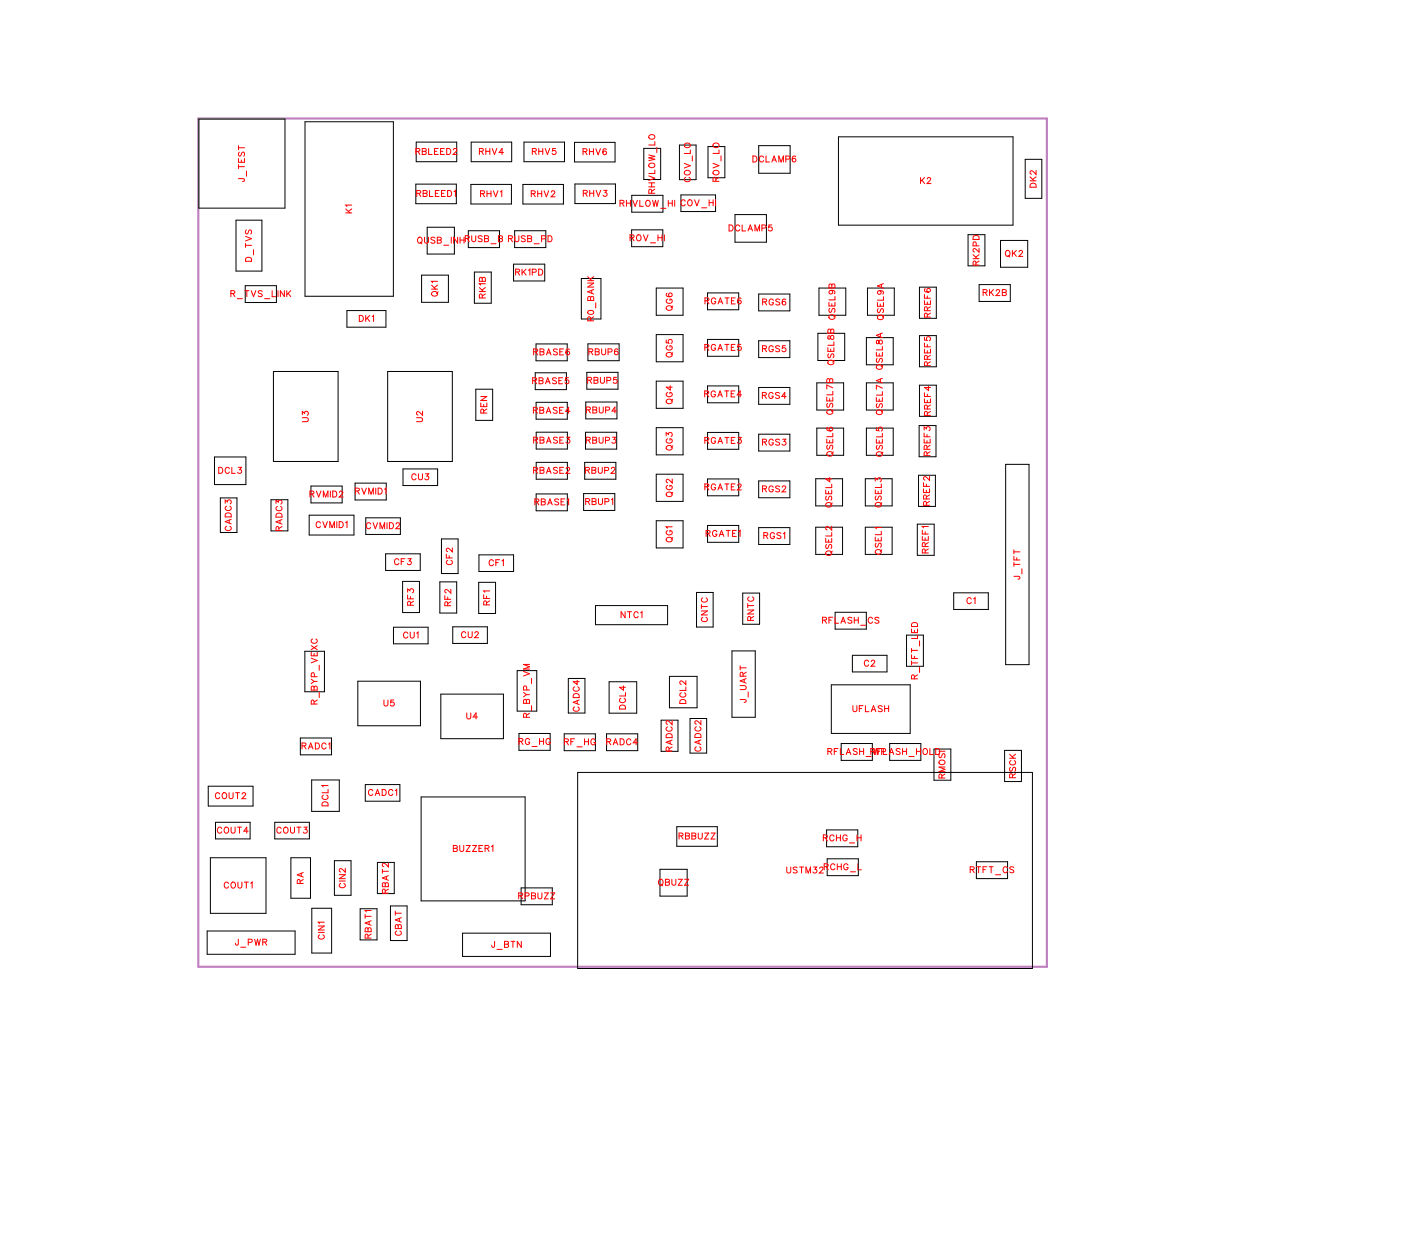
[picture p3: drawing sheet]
<svg xmlns="http://www.w3.org/2000/svg" width="165mm" height="148mm" viewBox="0 0 165 148" stroke-linecap="round" stroke-linejoin="round" font-family="sans-serif">
<defs><g id="words">
<g font-size="1.2" fill="#fff">
<text x="29.1" y="21.5" transform="rotate(-90 29.1 21.5)">J_TEST</text>
<text x="48.9" y="18.5">RBLEED2</text>
<text x="49.1" y="23.5">RBLEED1</text>
<text x="56.4" y="18.5">RHV4</text>
<text x="56.6" y="23.5">RHV1</text>
<text x="62.6" y="23.5">RHV2</text>
<text x="62.7" y="18.5">RHV5</text>
<text x="68.7" y="18.5">RHV6</text>
<text x="68.7" y="23.4">RHV3</text>
<text x="77.5" y="22.8" transform="rotate(-90 77.5 22.8)">RHVLOW_LO</text>
<text x="81.7" y="21.5" transform="rotate(-90 81.7 21.5)">COV_LO</text>
<text x="85" y="21.4" transform="rotate(-90 85 21.4)">ROV_LO</text>
<text x="88.7" y="19.4">DCLAMP6</text>
<text x="108.4" y="21.9">K2</text>
<text x="122.4" y="22.1" transform="rotate(-90 122.4 22.1)">DK2</text>
<text x="41.8" y="25.2" transform="rotate(-90 41.8 25.2)">K1</text>
<text x="49.1" y="29">QUSB_INHRUSB_B RUSB_PD</text>
<text x="73" y="24.6">RHVLOW_HICOV_HI</text>
<text x="74.2" y="28.7">ROV_HI</text>
<text x="85.9" y="27.5">DCLAMP5</text>
<text x="27.1" y="35.3">R_TVS_LINK</text>
<text x="29.9" y="30.9" transform="rotate(-90 29.9 30.9)">D_TVS</text>
<text x="51.9" y="35" transform="rotate(-90 51.9 35)">QK1</text>
<text x="57.5" y="35.2" transform="rotate(-90 57.5 35.2)">RK1B</text>
<text x="60.7" y="32.7">RK1PD</text>
<text x="115.7" y="31.3" transform="rotate(-90 115.7 31.3)">RK2PD</text>
<text x="115.8" y="35.1">RK2B</text>
<text x="118.4" y="30.5">QK2</text>
<text x="42.3" y="38.2">DK1</text>
<text x="70.3" y="37.9" transform="rotate(-90 70.3 37.9)">R0_BANK</text>
<text x="79.5" y="36.6" transform="rotate(-90 79.5 36.6)">QG6</text>
<text x="83" y="41.6">RGATE5</text>
<text x="83" y="36.1">RGATE6</text>
<text x="89.8" y="41.8">RGS5</text>
<text x="89.8" y="36.3">RGS6</text>
<text x="104.4" y="37.7" transform="rotate(-90 104.4 37.7)">QSEL9A</text>
<text x="109.9" y="37.4" transform="rotate(-90 109.9 37.4)">RREF6</text>
<text x="62.7" y="45.5">RBASE5</text>
<text x="62.8" y="42.1">RBASE6</text>
<text x="69.2" y="45.5">RBUP5</text>
<text x="69.3" y="42.1">RBUP6</text>
<text x="79.5" y="47.6" transform="rotate(-90 79.5 47.6)">QG4</text>
<text x="79.5" y="42.1" transform="rotate(-90 79.5 42.1)">QG5</text>
<text x="83" y="47.1">RGATE4</text>
<text x="89.8" y="47.3">RGS4</text>
<text x="98.6" y="43.1" transform="rotate(-90 98.6 43.1)">QSEL8B QSEL9B</text>
<text x="110" y="43.2" transform="rotate(-90 110 43.2)">RREF5</text>
<text x="36.6" y="49.8" transform="rotate(-90 36.6 49.8)">U3</text>
<text x="50.1" y="49.8" transform="rotate(-90 50.1 49.8)">U2</text>
<text x="57.7" y="48.8" transform="rotate(-90 57.7 48.8)">REN</text>
<text x="62.8" y="49">RBASE4</text>
<text x="62.8" y="52.5">RBASE3</text>
<text x="69" y="52.5">RBUP3</text>
<text x="69" y="49">RBUP4</text>
<text x="79.5" y="53.1" transform="rotate(-90 79.5 53.1)">QG3</text>
<text x="83" y="52.6">RGATE3</text>
<text x="89.8" y="52.8">RGS3</text>
<text x="98.4" y="53.8" transform="rotate(-90 98.4 53.8)">QSEL6</text>
<text x="98.4" y="48.9" transform="rotate(-90 98.4 48.9)">QSEL7B</text>
<text x="104.3" y="53.9" transform="rotate(-90 104.3 53.9)">QSEL5</text>
<text x="104.3" y="48.9" transform="rotate(-90 104.3 48.9)">QSEL7A QSEL8A</text>
<text x="109.9" y="53.8" transform="rotate(-90 109.9 53.8)">RREF3 RREF4</text>
<text x="25.7" y="56.1">DCL3</text>
<text x="36.5" y="58.9">RVMID2</text>
<text x="41.8" y="58.5">RVMID1</text>
<text x="48.5" y="56.9">CU3</text>
<text x="62.8" y="56.1">RBASE2</text>
<text x="63" y="59.8">RBASE1</text>
<text x="68.9" y="56.1">RBUP2</text>
<text x="69" y="59.8">RBUP1</text>
<text x="79.5" y="58.6" transform="rotate(-90 79.5 58.6)">QG2</text>
<text x="83" y="58.1">RGATE2</text>
<text x="89.8" y="58.3">RGS2</text>
<text x="98.3" y="59.8" transform="rotate(-90 98.3 59.8)">QSEL4</text>
<text x="104.2" y="59.8" transform="rotate(-90 104.2 59.8)">QSEL3</text>
<text x="109.8" y="59.6" transform="rotate(-90 109.8 59.6)">RREF2</text>
<text x="27.5" y="62.6" transform="rotate(-90 27.5 62.6)">CADC3</text>
<text x="33.5" y="62.6" transform="rotate(-90 33.5 62.6)">RADC3</text>
<text x="37.2" y="62.5">CVMID1</text>
<text x="43.1" y="62.6">CVMID2</text>
<text x="79.5" y="63.9" transform="rotate(-90 79.5 63.9)">QG1</text>
<text x="83.2" y="63.5">RGATE1</text>
<text x="90" y="63.8">RGS1</text>
<text x="98.3" y="65.5" transform="rotate(-90 98.3 65.5)">QSEL2</text>
<text x="104.2" y="65.4" transform="rotate(-90 104.2 65.4)">QSEL1</text>
<text x="109.7" y="65.2" transform="rotate(-90 109.7 65.2)">RREF1</text>
<text x="46.4" y="66.9">CF3</text>
<text x="49" y="71.4" transform="rotate(-90 49 71.4)">RF3</text>
<text x="53.4" y="71.5" transform="rotate(-90 53.4 71.5)">RF2</text>
<text x="53.6" y="66.6" transform="rotate(-90 53.6 66.6)">CF2</text>
<text x="57.6" y="67">CF1</text>
<text x="58" y="71.4" transform="rotate(-90 58 71.4)">RF1</text>
<text x="113.9" y="71.5">C1</text>
<text x="120.5" y="68.3" transform="rotate(-90 120.5 68.3)">J_TFT</text>
<text x="47.5" y="75.5">CU1</text>
<text x="54.3" y="75.5">CU2</text>
<text x="73.1" y="73.1">NTC1</text>
<text x="83.7" y="73.3" transform="rotate(-90 83.7 73.3)">CNTC</text>
<text x="89.1" y="73.2" transform="rotate(-90 89.1 73.2)">RNTC</text>
<text x="96.9" y="73.8">RFLASH_CS</text>
<text x="37.7" y="83.1" transform="rotate(-90 37.7 83.1)">R_BYP_VEXC</text>
<text x="45.2" y="83.5">U5</text>
<text x="68.6" y="83.9" transform="rotate(-90 68.6 83.9)">CADC4</text>
<text x="74" y="83.7" transform="rotate(-90 74 83.7)">DCL4</text>
<text x="81.1" y="83" transform="rotate(-90 81.1 83)">DCL2</text>
<text x="88.2" y="82.9" transform="rotate(-90 88.2 82.9)">J_UART</text>
<text x="101.8" y="78.8">C2</text>
<text x="108.4" y="80.1" transform="rotate(-90 108.4 80.1)">R_TFT_LED</text>
<text x="35.5" y="88.6">RADC1</text>
<text x="54.9" y="85.1">U4</text>
<text x="61.1" y="88.1">RG_HG</text>
<text x="62.7" y="84.6" transform="rotate(-90 62.7 84.6)">R_BYP_VM</text>
<text x="66.5" y="88.1">RF_HG</text>
<text x="71.4" y="88.1">RADC4</text>
<text x="79.5" y="88.6" transform="rotate(-90 79.5 88.6)">RADC2</text>
<text x="82.9" y="88.6" transform="rotate(-90 82.9 88.6)">CADC2</text>
<text x="97.5" y="89.2">RFLASH_WP</text>
<text x="100.4" y="84.2">UFLASH</text>
<text x="102.6" y="89.2">RFLASH_HOLD</text>
<text x="25.3" y="94.5">COUT2</text>
<text x="39" y="95.1" transform="rotate(-90 39 95.1)">DCL1</text>
<text x="43.4" y="94.1">CADC1</text>
<text x="111.7" y="91.8" transform="rotate(-90 111.7 91.8)">RMOSI</text>
<text x="120" y="91.7" transform="rotate(-90 120 91.7)">RSCK</text>
<text x="25.6" y="98.5">COUT4</text>
<text x="32.6" y="98.5">COUT3</text>
<text x="53.4" y="100.7">BUZZER1</text>
<text x="80" y="99.2">RBBUZZ</text>
<text x="97" y="99.4">RCHG_H</text>
<text x="26.4" y="105">COUT1</text>
<text x="36" y="104.2" transform="rotate(-90 36 104.2)">RA</text>
<text x="41" y="104.7" transform="rotate(-90 41 104.7)">CIN2</text>
<text x="46.1" y="105.3" transform="rotate(-90 46.1 105.3)">RBAT2</text>
<text x="61.1" y="106.3">RPBUZZ</text>
<text x="77.5" y="104.7">QBUZZ</text>
<text x="92.7" y="103.2">USTM32</text>
<text x="97.1" y="102.8">RCHG_L</text>
<text x="114.3" y="103.2">RTFT_CS</text>
<text x="27.7" y="111.7">J_PWR</text>
<text x="38.5" y="110.8" transform="rotate(-90 38.5 110.8)">CIN1</text>
<text x="44" y="110.7" transform="rotate(-90 44 110.7)">RBAT1</text>
<text x="47.6" y="110.3" transform="rotate(-90 47.6 110.3)">CBAT</text>
<text x="57.9" y="112">J_BTN</text>
</g>
</g></defs>
<path d="M23.4 14h100v100h-100z" fill="none" stroke="#bf80bf" stroke-width=".25"/>
<g fill="none" stroke="#000" stroke-width=".12">
<path d="M23.4 14h10.2v10.5h-10.2zM35.9 14.4h10.5v20.5h-10.5zM49.1 16.8h4.7v2.3h-4.7zM55.5 16.8h4.8v2.3h-4.8zM61.8 16.8h4.7v2.3h-4.7zM67.7 16.8h4.8v2.3h-4.8zM75.9 17.5h2v3.7h-2zM80.1 17.1h1.9v4.1h-1.9zM83.4 17.3h2v3.7h-2zM89.4 17.2h3.7v3.2h-3.7zM98.8 16.1h20.6v10.4h-20.6zM120.8 18.8h2v4.6h-2z"/>
<path d="M27.8 26h3.1v6h-3.1zM28.9 33.7h3.7v2h-3.7zM40.9 36.6h4.6v2h-4.6zM49 21.7h4.8v2.3h-4.8zM49.7 32.4h3.1v3.2h-3.1zM50.3 26.8h3.2v3.1h-3.2zM55.2 27.2h3.7v2h-3.7zM55.5 21.7h4.8v2.4h-4.8zM55.9 32.1h2v3.6h-2zM60.5 31.1h3.7v2h-3.7zM60.6 27.2h3.7v2h-3.7zM61.6 21.7h4.8v2.4h-4.8z"/>
<path d="M67.8 21.7h4.7v2.3h-4.7zM68.5 32.8h2.3v4.8h-2.3zM74.4 27.1h3.7v2h-3.7zM74.5 23h3.6v2h-3.6zM77.3 34h3.2v3.2h-3.2zM77.3 39.4h3.2v3.2h-3.2zM80.2 23h4.1v1.9h-4.1zM83.4 34.5h3.7v2h-3.7zM86.6 25.3h3.7v3.3h-3.7zM89.4 34.7h3.7v1.9h-3.7zM96.4 39.3h3.1v3.2h-3.1zM96.5 34h3.2v3.2h-3.2z"/>
<path d="M102.1 39.8h3.2v3.2h-3.2zM102.2 34h3.2v3.2h-3.2zM108.4 33.9h1.9v3.6h-1.9zM108.4 39.6h1.9v3.6h-1.9zM114.1 27.7h2v3.6h-2zM115.4 33.6h3.7v1.9h-3.7zM117.9 28.3h3.2v3.2h-3.2zM25.3 53.9h3.7v3.2h-3.7zM26 58.7h1.9v4.1h-1.9zM31.9 58.9h2v3.7h-2zM32.2 43.8h7.6v10.6h-7.6zM36.6 57.3h3.7v2h-3.7z"/>
<path d="M41.8 57h3.7v1.9h-3.7zM45.7 43.8h7.6v10.6h-7.6zM47.5 55.3h4.1v1.9h-4.1zM56.1 45.9h2v3.7h-2zM63.1 43.9h3.7v2h-3.7zM63.2 40.5h3.6v2h-3.6zM63.2 47.4h3.7v2h-3.7zM63.2 58.2h3.7v2h-3.7zM63.2 51h3.7v1.9h-3.7zM63.2 54.5h3.7v2h-3.7zM68.8 58.2h3.7v2h-3.7zM68.9 54.5h3.7v2h-3.7z"/>
<path d="M69 51h3.7v1.9h-3.7zM69 47.4h3.7v2h-3.7zM69.2 43.9h3.6v2h-3.6zM69.3 40.5h3.7v2h-3.7zM77.3 44.9h3.2v3.2h-3.2zM77.3 50.4h3.2v3.2h-3.2zM77.3 55.9h3.2v3.2h-3.2zM83.4 51h3.7v2h-3.7zM83.4 40h3.7v2h-3.7zM83.4 45.5h3.7v2h-3.7zM83.4 56.5h3.7v1.9h-3.7zM89.4 40.2h3.7v2h-3.7z"/>
<path d="M89.4 45.7h3.7v2h-3.7zM89.4 51.2h3.7v2h-3.7zM89.4 56.7h3.7v2h-3.7zM96.1 56.4h3.2v3.2h-3.2zM96.3 50.5h3.1v3.2h-3.1zM96.3 45.1h3.1v3.2h-3.1zM102 56.4h3.1v3.2h-3.1zM102.1 45.1h3.2v3.2h-3.2zM102.1 50.5h3.2v3.2h-3.2zM108.2 56h2v3.7h-2zM108.3 50.2h2v3.6h-2zM108.4 45.4h1.9v3.7h-1.9z"/>
<path d="M118.5 54.7h2.8v23.7h-2.8zM35.9 76.8h2.3v4.8h-2.3zM36.4 60.7h5.3v2.4h-5.3zM43.1 61h4.1v2h-4.1zM45.4 65.3h4.1v1.9h-4.1zM46.4 73.9h4v2h-4zM47.4 68.5h2v3.7h-2zM51.8 68.6h2v3.7h-2zM52 63.5h2v4.1h-2zM53.4 73.9h4v2h-4zM56.4 68.6h2v3.7h-2zM56.4 65.4h4.1v2h-4.1z"/>
<path d="M60.9 79.1h2.4v4.7h-2.4zM67 80h1.9v4.1h-1.9zM70.2 71.4h8.5v2.2h-8.5zM77.3 61.4h3.2v3.2h-3.2zM78.9 79.7h3.2v3.7h-3.2zM82.1 69.8h1.9v4.1h-1.9zM83.4 61.9h3.7v2h-3.7zM86.3 76.7h2.7v7.9h-2.7zM87.5 69.9h2v3.7h-2zM89.4 62.2h3.7v2h-3.7zM96.1 62.2h3.2v3.2h-3.2zM98.4 72.2h3.7v2h-3.7z"/>
<path d="M100.5 77.3h4v1.9h-4zM102 62.2h3.1v3.2h-3.1zM106.8 74.9h2v3.6h-2zM108.1 61.8h2v3.7h-2zM112.4 69.9h4.1v1.9h-4.1zM24.5 92.7h5.3v2.3h-5.3zM25.4 96.9h4.1v2h-4.1zM32.4 96.9h4.1v2h-4.1zM35.4 87h3.7v2h-3.7zM36.7 92h3.3v3.7h-3.3zM42.2 80.3h7.3v5.3h-7.3zM43 92.5h4.1v2h-4.1z"/>
<path d="M49.6 94h12.3v12.2h-12.3zM51.9 81.8h7.4v5.3h-7.4zM61.2 86.5h3.6v2h-3.6zM66.5 86.5h3.7v2h-3.7zM68.1 91.1h53.6v23.1h-53.6zM71.5 86.5h3.7v2h-3.7zM71.8 80.4h3.2v3.7h-3.2zM77.9 84.9h2v3.7h-2zM79.8 97.5h4.7v2.3h-4.7zM81.3 84.7h2v4.1h-2zM97.4 97.8h3.7v2h-3.7zM98 80.7h9.3v5.8h-9.3z"/>
<path d="M99.1 87.7h3.7v1.9h-3.7zM104.8 87.7h3.7v1.9h-3.7zM110.1 88.3h2v3.7h-2zM118.4 88.5h2v3.6h-2zM24.4 109.8h10.4v2.7h-10.4zM24.8 101.1h6.5v6.6h-6.5zM34.3 101.1h2.3v4.8h-2.3zM36.7 107.1h2.4v5.3h-2.4zM39.4 101.5h2v4h-2zM42.4 107.1h2v3.7h-2zM44.5 101.7h2v3.6h-2zM46 106.8h2v4.1h-2z"/>
<path d="M54.5 110h10.4v2.8h-10.4zM61.4 104.7h3.7v2h-3.7zM77.8 102.5h3.2v3.1h-3.2zM97.5 101.2h3.7v2h-3.7zM115.1 101.6h3.6v2h-3.6z"/>
</g>
<g fill="none" stroke="#f00" stroke-width=".12">
<path d="M28.1 19.6h.7M28.1 17.2v.5M28.1 18.7v.4h.7v-.4M28.1 19.4v.5M28.1 17.4h.7M28.2 17.9l-.1 .2 .1 .3 .2-.1 .2-.4h.1l.1 .2-.1 .3M28.4 18.9v.2M49 17.8h.4l.1-.2-.2-.1h-.3v.7M49.2 17.8l.3 .4M49.8 17.8l.4 .1v.2l-.1 .1h-.3v-.7l.4 .1v.2h-.1M50.5 17.5v.7h.4M51.2 17.8h.3"/>
<path d="M51.6 17.5h-.4v.7h.4M51.9 17.8h.3M52.4 17.5h-.5v.7h.5M52.6 17.5h.3a.38 .38 0 0 1 .2 .4 .38 .38 0 0 1-.2 .3h-.3zM53.4 17.7l.2-.2h.1l.1 .1-.1 .3-.3 .3h.5M56.5 17.8h.4l.1-.2-.2-.1h-.3v.7M56.7 17.8l.3 .4M57.3 17.8h.4M57.3 17.5v.7M57.7 17.5v.7M58 17.5l.3 .7 .2-.7M59.3 18h-.5l.4-.5v.7"/>
<path d="M62.7 17.8h.4l.1-.2-.2-.1h-.3v.7M63 17.8l.2 .4M63.5 17.8h.5M63.5 17.5v.7M64 17.5v.7M64.2 17.5l.3 .7 .3-.7M65.5 17.5h-.4v.3a.25 .25 0 0 1 .4 0 .25 .25 0 0 1-.1 .4 .25 .25 0 0 1-.3-.1M68.7 17.9l.4-.1 .1-.1-.2-.2h-.3v.7M68.9 17.9l.3 .3M69.5 17.5v.7M69.5 17.9h.4M69.9 17.5v.7"/>
<path d="M70.2 17.5l.3 .7 .3-.7M71.4 17.6a.35 .35 0 0 0-.4 .2 .35 .35 0 0 0 .2 .4 .22 .22 0 0 0 .3-.2 .22 .22 0 0 0-.2-.2 .22 .22 0 0 0-.3 .2M76.5 18.3l.7 .1-.7 .2 .7 .2-.7 .1M76.6 19.3a.35 .35 0 0 1 .4-.1 .35 .35 0 0 1 .1 .4 .33 .33 0 0 1-.4 .2 .33 .33 0 0 1-.1-.5zM76.6 15.9a.35 .35 0 0 1 .4 0 .35 .35 0 0 1 .1 .4 .33 .33 0 0 1-.4 .1 .33 .33 0 0 1-.1-.5zM77.2 16.7v.4h-.7M77.4 17.4v.6M80.6 19.3l.8 .2-.8 .3M80.7 16.9a.35 .35 0 0 1 .5 0 .35 .35 0 0 1 .1 .4 .33 .33 0 0 1-.4 .1 .33 .33 0 0 1-.2-.5zM81.4 17.7v.4h-.8M81.6 18.4v.6M84 19.3l.7 .2-.7 .3"/>
<path d="M84.1 16.9a.35 .35 0 0 1 .4 0 .35 .35 0 0 1 .2 .4 .33 .33 0 0 1-.5 .1 .33 .33 0 0 1-.1-.5zM84.7 17.7v.4h-.7M85 18.4v.6M88.7 18.4h.3a.38 .38 0 0 1 .2 .3 .38 .38 0 0 1-.2 .4h-.3zM90 18.6a.26 .26 0 0 0-.3-.2 .26 .26 0 0 0-.2 .3v.1a.26 .26 0 0 0 .2 .3 .26 .26 0 0 0 .3-.2M90.3 18.4v.7h.4M91 19.1l.2-.7 .3 .7M91.1 18.9h.3M91.8 19.1v-.7l.2 .7 .3-.7v.7M92.6 18.8l.4-.1v-.2l-.4-.1v.7M93.8 18.5l-.1-.1a.35 .35 0 0 0-.4 .3 .35 .35 0 0 0 .3 .4 .22 .22 0 0 0 .2-.2 .22 .22 0 0 0-.2-.2 .22 .22 0 0 0-.2 .2M27.2 34.6h.4l.1-.2-.2-.1h-.3v.7"/>
<path d="M27.4 34.6l.3 .4M28 35.2h.6M28.1 21.1h.6l.1 .2-.2 .1M28.9 34.3h.4M28.9 28.9h.7M28.9 28.7v.5M28.9 27.9l.7 .2-.7 .3M29 30.4l.2-.1 .3 .1 .1 .4h-.7zM29 27.1l-.1 .2 .1 .3 .2-.1 .2-.4h.1l.1 .2-.1 .3M29 20.2v.6M29.1 34.3v.7M29.6 34.3l.3 .7 .2-.7"/>
<path d="M29.9 29.4v.6M30.9 34.4l-.2-.1-.3 .1 .1 .1 .4 .3v.1l-.2 .1-.3-.1M31.2 35.2h.6M32.1 34.3v.7h.4M32.8 34.3v.7M33.5 34.3v.7l-.5-.7v.7M33.8 34.3v.7M34 34.6l.3 .4M34.3 34.3l-.5 .4M40.7 25.1h.8M40.7 24.6l.5 .5M41.5 24.2h-.8l.2 .1"/>
<path d="M41.5 24.6l-.5 .3M42.3 37.2h.3a.38 .38 0 0 1 .2 .3 .38 .38 0 0 1-.2 .4h-.3zM43.1 37.2v.7M43.3 37.5l.3 .4M43.6 37.2l-.5 .5M43.9 37.3l.1-.1v.7M49.1 22.8h.4l.1-.2-.2-.1h-.3v.7M49.3 28.1v-.1a.33 .33 0 0 1 .5 .3 .33 .33 0 0 1-.5 .3l-.1-.2zM49.3 22.8l.3 .4M49.5 28.5l.2 .2M49.9 22.8l.4 .1v.1l-.1 .2h-.3v-.7h.4v.2l-.1 .1M50 28v.5l.2 .2 .3-.1v-.6"/>
<path d="M50.6 22.5v.7h.4M50.9 34.1h.7M50.9 33.6l.4 .5M51 34.4a.35 .35 0 0 1 .4 0 .35 .35 0 0 1 .1 .4 .33 .33 0 0 1-.4 .1 .33 .33 0 0 1-.1-.5zM51.3 28.1l-.2-.1-.3 .1v.1l.5 .3v.1l-.2 .1-.3-.1M51.3 22.8h.3M51.5 28.3l.5 .1v.1l-.2 .2h-.3v-.7h.5v.2l-.2 .1M51.6 33.2h-.7l.1 .1M51.6 33.6l-.4 .3M51.6 34.4l-.2 .2M51.7 22.5h-.4v.7h.4M52 22.8h.3"/>
<path d="M52.3 28.9h.6M52.5 22.5h-.5v.7h.5M52.7 22.5h.3a.38 .38 0 0 1 .2 .3 .38 .38 0 0 1-.2 .4h-.3zM53.2 28v.7M53.5 22.6l.2-.1v.7M53.9 28v.7l-.4-.7v.7M54.2 28v.7M54.2 28.3h.5M54.7 28v.7M54.8 28.1h.4l.1-.2-.2-.1h-.3v.7M55.1 28.1l.2 .4M55.6 27.8v.5l.2 .2 .2-.1 .1-.6"/>
<path d="M56.5 34.4h.7M56.5 33.9l.5 .5M56.6 22.8h.4l.1-.2-.2-.1h-.3v.7M56.8 27.9l-.1-.1-.4 .1 .1 .2 .4 .2v.1l-.1 .1-.4-.1M56.8 35.1v-.4h-.2l-.1 .1v.3h.7M56.8 32.9v-.2h-.2l-.1 .5h.7v-.3l-.1-.2-.2 .1-.1 .4M56.9 22.8l.2 .4M57.1 28.1l.4 .1 .1 .2-.2 .1h-.3v-.7l.4 .1v.2h-.1M57.2 33.4h-.7l.1 .2M57.2 34.7l-.4 .2M57.2 33.9l-.4 .3M57.4 22.5v.7"/>
<path d="M57.4 22.8h.5M57.9 28.7h.6M57.9 22.5v.7M58.1 22.5l.3 .7 .3-.7M58.7 28.1l.5 .1v.2l-.2 .1h-.3v-.7l.5 .1v.2h-.2M59 22.6l.1-.1v.7M59.9 28.1h.4l.1-.2-.2-.1h-.3v.7M60.2 28.1l.2 .4M60.7 27.8v.5l.2 .2 .2-.1v-.6M60.8 32.1l.4-.1v-.1l-.1-.2h-.3v.7M61 32.1l.2 .3M61.5 31.7v.7"/>
<path d="M61.7 32l.3 .4M61.9 27.9l-.2-.1-.3 .1 .1 .2 .4 .2v.1l-.2 .1-.3-.1M62 31.7l-.5 .5M62.2 28.1l.4 .1 .1 .2-.2 .1h-.3v-.7l.4 .1v.2h-.1M62.3 31.9l.1-.2v.7M62.6 22.8h.4l.1-.2-.2-.1h-.3v.7M62.7 32.1h.4l.1-.3-.5-.1v.7M62.8 22.8l.3 .4M62.9 28.7h.6M63.4 22.8h.4M63.4 22.5v.7M63.5 31.7h.2a.38 .38 0 0 1 .3 .4 .38 .38 0 0 1-.3 .3h-.2z"/>
<path d="M63.8 28.2l.4-.1 .1-.2-.5-.1v.7M63.8 22.5v.7M64.1 22.5l.3 .7 .3-.7M64.6 27.8h.2a.38 .38 0 0 1 .3 .3 .38 .38 0 0 1-.3 .4h-.2zM65 22.7l.1-.2h.1l.2 .1-.1 .3-.4 .3h.5M68.7 22.8l.4-.1 .1-.1-.2-.2h-.3v.7M69 22.8l.2 .3M69.3 33.4h.7l-.7 .4h.7M69.3 33.1h.7M69.3 32.6l.4 .5M69.3 36.7l.3-.1a.3 .3 0 0 1 .4 .3 .38 .38 0 0 1-.4 .2 .38 .38 0 0 1-.3-.3zM69.5 22.4v.7"/>
<path d="M69.5 22.8h.5M69.6 37.8v-.4l-.2-.1-.1 .2v.3h.7M69.6 35.1l-.1-.1h-.2v.4h.7v-.3l-.2-.2-.2 .1v.4M69.7 34.2v.4M70 22.4v.7M70 37.3l-.4 .3M70 34.1l-.7 .3 .7 .3M70 32.6l-.4 .3M70.2 35.7v.6M70.2 22.4l.3 .7 .3-.7M71.1 22.4h.4l-.2 .3a.24 .24 0 0 1 .2 .4 .24 .24 0 0 1-.4-.1M73.1 24l.4-.1v-.2l-.1-.1h-.3v.7"/>
<path d="M73.3 24l.2 .3M73.8 23.6v.7M73.8 24h.5M74.3 28h.4v-.2l-.1-.1h-.3v.7M74.3 23.6v.7M74.5 28l.2 .4M74.6 23.6l.2 .7 .3-.7M75.1 27.7a.33 .33 0 0 1 .5 .3 .33 .33 0 0 1-.5 .4l-.1-.3zM75.4 23.6v.7h.4M75.8 27.7l.3 .7 .3-.7M76.2 23.6a.33 .33 0 0 1 .4 .4 .33 .33 0 0 1-.4 .3l-.1-.2zM76.5 22h.7"/>
<path d="M76.5 21.6h.7M76.5 20.7l.7 .3-.7 .3M76.7 28.6h.6M76.8 22.8v-.4l-.2-.1-.1 .2v.3h.7M76.8 21.6v.4M76.9 23.6l.2 .7 .1-.7 .2 .7 .2-.7M77.2 22.3l-.4 .2M77.2 20v.5h-.7M77.5 27.7v.7M77.5 28h.5M77.9 24.6h.6M78 27.7v.7"/>
<path d="M78.3 27.7v.7M78.6 36.1a.35 .35 0 0 1 .4 0 .35 .35 0 0 1 .2 .3 .33 .33 0 0 1-.5 .2 .33 .33 0 0 1-.1-.5zM78.6 34.6h-.1a.35 .35 0 0 0 .3 .4 .35 .35 0 0 0 .4-.2 .22 .22 0 0 0-.2-.3 .22 .22 0 0 0-.2 .2 .22 .22 0 0 0 .2 .3M78.7 35.3a.26 .26 0 0 0-.2 .3 .26 .26 0 0 0 .3 .2h.2a.25 .25 0 0 0 .2-.3 .25 .25 0 0 0-.2-.2v.1M78.8 24h.4M78.8 23.6v.7M79.2 23.6v.7M79.3 36.1l-.2 .2M79.5 23.6v.7M80.7 20.2a.35 .35 0 0 1 .5-.1 .35 .35 0 0 1 .1 .4 .33 .33 0 0 1-.4 .1 .33 .33 0 0 1-.2-.4zM80.8 23.7a.26 .26 0 0 0-.3-.1 .26 .26 0 0 0-.3 .2v.2a.26 .26 0 0 0 .3 .3 .26 .26 0 0 0 .3-.2M80.8 20.9a.26 .26 0 0 0-.2 .3 .26 .26 0 0 0 .3 .2h.2a.26 .26 0 0 0 .3-.2 .26 .26 0 0 0-.2-.3"/>
<path d="M81.1 23.7l.1-.1a.33 .33 0 0 1 .4 .3 .33 .33 0 0 1-.4 .3l-.2-.2zM81.9 23.6l.2 .7 .3-.7M82.7 24.5h.6M83.1 35.5l.4-.1 .1-.1-.2-.2h-.3v.7M83.3 35.5l.3 .3M83.6 23.6v.7M83.6 23.9h.4M84 23.6v.7M84.1 20.1a.35 .35 0 0 1 .4 0 .35 .35 0 0 1 .2 .4 .33 .33 0 0 1-.5 .1 .33 .33 0 0 1-.1-.5zM84.3 23.6v.7M84.3 35.3a.26 .26 0 0 0-.3-.2 .26 .26 0 0 0-.2 .3v.2a.25 .25 0 0 0 .3 .2 .25 .25 0 0 0 .2-.2h-.1M84.4 21.4l-.1-.4-.1-.1-.2 .2v.3h.7"/>
<path d="M84.6 35.8l.3-.7 .3 .7M84.7 35.6h.4M84.7 20.9l-.3 .2M85.4 35.1h.5M85.7 35.1v.7M85.9 26.5h.3a.38 .38 0 0 1 .2 .4 .38 .38 0 0 1-.2 .3h-.3zM86.2 35.5h.3M86.6 35.1h-.4v.7h.4M87.2 26.7a.26 .26 0 0 0-.3-.2 .26 .26 0 0 0-.2 .3v.2a.26 .26 0 0 0 .2 .2 .26 .26 0 0 0 .3-.1M87.3 35.2a.35 .35 0 0 0-.4 .2 .35 .35 0 0 0 .2 .4 .22 .22 0 0 0 .3-.2 .22 .22 0 0 0-.2-.2 .22 .22 0 0 0-.3 .2M87.5 26.5v.7h.4M88.1 27.2l.3-.7 .3 .7"/>
<path d="M88.2 27h.4M89 27.2v-.7l.2 .7 .3-.7v.7M89.8 26.9h.4v-.3l-.4-.1v.7M89.9 35.6h.4l.1-.2-.2-.2h-.3v.8M90.1 35.6l.3 .4M91 26.5h-.4v.3a.25 .25 0 0 1 .4 0 .25 .25 0 0 1-.1 .4 .25 .25 0 0 1-.4-.1M91.1 35.4a.26 .26 0 0 0-.3-.2 .26 .26 0 0 0-.2 .3v.2a.25 .25 0 0 0 .3 .3 .25 .25 0 0 0 .2-.3h-.1M91.9 35.4l-.2-.2-.3 .2 .1 .1 .4 .3v.1l-.2 .1-.3-.1M92.6 35.4l-.1-.1a.35 .35 0 0 0-.4 .2 .35 .35 0 0 0 .3 .5 .22 .22 0 0 0 .2-.2 .22 .22 0 0 0-.2-.3 .22 .22 0 0 0-.2 .2M97.6 39.6v.3l.1 .1 .3-.5a.24 .24 0 0 1 .3 .3 .24 .24 0 0 1-.3 .2l-.1-.1-.1-.3zM97.7 35.6v.5h.7v-.5M97.8 37.2a.35 .35 0 0 1 .4-.1 .35 .35 0 0 1 .2 .4 .33 .33 0 0 1-.5 .1 .33 .33 0 0 1-.1-.4z"/>
<path d="M97.8 36.4l-.1 .1 .1 .3h.2l.2-.4h.1l.1 .1-.1 .3M97.9 39l-.1-.2h-.2v.5h.7v-.3l-.2-.2-.2 .1v.4M97.9 34.2a.22 .22 0 0 1 .2 .3 .22 .22 0 0 1-.3 .1 .22 .22 0 0 1 0-.3l.1-.1a.34 .34 0 0 1 .5 .3l-.1 .1M98 33.6v-.1h-.2l-.1 .4h.7v-.3l-.1-.1h-.2l-.1 .4M98 35.8v.3M98.4 34.9v.5h-.7M98.5 37.1l-.2 .2M103.4 35.7v.4h.7v-.4M103.5 37.2a.35 .35 0 0 1 .4 0 .35 .35 0 0 1 .2 .3 .33 .33 0 0 1-.5 .2 .33 .33 0 0 1-.1-.5zM103.5 36.4l-.1 .2 .1 .3 .2-.1 .2-.4h.1l.1 .2-.1 .3M103.6 34.3a.22 .22 0 0 1 .2 .3 .22 .22 0 0 1-.3 .1 .22 .22 0 0 1 0-.4h.1a.34 .34 0 0 1 .5 .2l-.1 .2M103.7 35.8v.3"/>
<path d="M103.7 39.4v.3M103.9 33.5v.4M104 39.3l-.7 .2 .7 .3M104.1 35v.4h-.7M104.1 33.4l-.7 .3 .7 .3M104.2 37.2l-.2 .2M108.5 20.9v.7M108.7 21.2l.3 .4M108.9 34.7v.5h.8M108.9 35.4v.5h.8v-.5M108.9 39.8v.3h.3a.25 .25 0 0 1 0-.3 .25 .25 0 0 1 .4 0 .25 .25 0 0 1-.1 .4M109 20.9l-.5 .5"/>
<path d="M109 34v.1a.35 .35 0 0 0 .2 .4 .35 .35 0 0 0 .5-.3 .22 .22 0 0 0-.3-.2 .22 .22 0 0 0-.2 .2 .22 .22 0 0 0 .2 .2M109.3 21.1l.1-.2h.1l.2 .2-.1 .2-.4 .3h.5M109.3 37.4l-.1-.4-.1-.1-.2 .2v.3h.8M109.3 36.6l-.1-.4h-.2l-.1 .4h.8M109.3 34.9v.3M109.3 35.6v.3M109.7 36.9l-.4 .2M109.7 36.2l-.4 .2M114.7 30.5h.7M114.7 30l.4 .5M114.7 27.9a.39 .39 0 0 1 .7 .1v.2h-.7zM115 31.2v-.4h-.2l-.1 .1v.3h.7"/>
<path d="M115 29v-.4l-.3-.1v.5h.7M115.4 29.3v.4l-.4-.3-.2-.1-.1 .1v.2l.1 .1M115.4 30.8l-.4 .2M115.4 30l-.4 .3M115.9 34.5l.4-.1v-.1l-.1-.2h-.3v.7M116.1 34.5l.2 .3M116.6 34.1v.7M116.8 34.4l.3 .4M117.1 34.1l-.5 .5M117.4 34.3l.1-.2h.2l.1 .2-.1 .2-.3 .3h.4M118.1 34.5h.5v.2l-.2 .1h-.3v-.7l.5 .1v.2l-.2 .1M118.6 29.6a.33 .33 0 0 1 .4 .3 .33 .33 0 0 1-.4 .3l-.1-.2z"/>
<path d="M118.8 30.1l.2 .2M119.3 29.5v.7M119.5 29.8l.3 .4M119.8 29.5l-.5 .5M120.1 29.7l.1-.2h.2l.1 .2-.1 .2-.3 .3h.4M121.4 21.3h.7M121.4 20.8l.5 .5M121.5 21.7l.2-.1 .3 .1 .1 .4h-.7zM122.1 20.1v.5l-.3-.4-.3-.1-.1 .2v.1l.2 .1M122.1 20.8l-.4 .4M25.8 55.1h.2a.38 .38 0 0 1 .3 .3 .38 .38 0 0 1-.3 .4h-.2zM26.5 59.3v-.3l.3 .2a.24 .24 0 0 1 .4-.2 .24 .24 0 0 1-.1 .4"/>
<path d="M26.7 59.7a.26 .26 0 0 0-.2 .3 .26 .26 0 0 0 .3 .2h.2a.26 .26 0 0 0 .2-.2 .26 .26 0 0 0-.1-.3M27 55.3a.26 .26 0 0 0-.3-.2 .26 .26 0 0 0-.2 .3v.1a.26 .26 0 0 0 .2 .3 .26 .26 0 0 0 .3-.2M27.3 55.1v.7h.4M28.1 55.1h.3l-.2 .3a.24 .24 0 0 1 .2 .3 .24 .24 0 0 1-.4 0M32.5 59.4v-.4l.3 .2a.24 .24 0 0 1 .4-.2 .24 .24 0 0 1-.1 .4M32.7 59.7a.26 .26 0 0 0-.2 .3 .26 .26 0 0 0 .3 .2h.2a.26 .26 0 0 0 .2-.2 .26 .26 0 0 0-.1-.3M35.6 49.2h.5l.2 .2-.1 .3h-.6M35.6 48.9v-.4l.3 .2a.24 .24 0 0 1 .4-.2 .25 .25 0 0 1-.1 .5M36.5 58.2h.4l.1-.2-.2-.1h-.3v.7M36.8 58.2l.2 .4M37.3 57.9l.3 .7 .2-.7M38.1 58.6v-.7l.3 .7 .2-.7v.7"/>
<path d="M38.9 57.9v.7M39.2 57.9h.2a.38 .38 0 0 1 .3 .3 .38 .38 0 0 1-.3 .4h-.2zM40 58.1l.1-.2h.2l.1 .1-.1 .3-.3 .3h.4M41.9 57.9l.4-.1 .1-.1-.2-.2h-.3v.8M42.1 57.9l.3 .4M42.6 57.5l.3 .8 .3-.8M43.5 58.3v-.8l.2 .8 .3-.8v.8M44.3 57.5v.8M44.6 57.5h.2a.38 .38 0 0 1 .2 .4 .38 .38 0 0 1-.2 .4h-.2zM45.3 57.7l.2-.2v.8M49 56a.26 .26 0 0 0-.3-.1 .26 .26 0 0 0-.2 .2v.2a.26 .26 0 0 0 .2 .3 .26 .26 0 0 0 .3-.2M49.1 49.2h.5l.2 .2-.1 .3h-.6"/>
<path d="M49.3 55.9v.5l.2 .2 .3-.1v-.6M49.8 48.5v.5l-.3-.4-.3-.1-.1 .2v.1l.2 .1M50.1 55.9h.4l-.2 .2a.24 .24 0 0 1 .2 .4 .24 .24 0 0 1-.4-.1M56.7 47.5v.4h.7v-.4M56.7 46.7h.7l-.7 .5h.7M57 48.7v-.4l-.2-.1-.1 .2v.3h.7M57 47.7v.2M57.4 48.2l-.4 .3M62.8 44.9l.4-.1v-.1l-.1-.2h-.3v.7M62.9 48.4l.4-.1v-.1l-.1-.2h-.3v.7M62.9 41.5l.4-.1 .1-.1-.2-.2h-.3v.7M62.9 55.4h.4l.1-.2-.2-.1h-.3v.7"/>
<path d="M62.9 51.9l.4-.1 .1-.1-.2-.2h-.3v.7M63 44.9l.2 .3M63 59.2l.4-.1 .1-.1-.2-.2h-.3v.7M63.1 48.4l.2 .3M63.1 41.5l.3 .3M63.1 55.4l.3 .4M63.1 51.9l.3 .3M63.3 59.2l.2 .3M63.5 44.9h.5v.2l-.2 .1h-.3v-.7l.5 .1v.2l-.2 .1M63.6 48.4h.5v.2l-.2 .1h-.3v-.7l.5 .1v.2l-.2 .1M63.6 41.5h.5v.2l-.2 .1h-.3v-.7l.5 .1v.2l-.2 .1M63.6 55.4l.5 .1v.2l-.2 .1h-.3v-.7l.5 .1v.2h-.2"/>
<path d="M63.6 51.9h.5v.2l-.2 .1h-.3v-.7l.5 .1v.2l-.2 .1M63.8 59.2h.4l.1 .2-.2 .1h-.3v-.7l.4 .1v.2l-.1 .1M64.3 45.2l.3-.7 .2 .7M64.4 48.7l.2-.7 .3 .7M64.4 45h.3M64.4 41.8l.3-.7 .2 .7M64.4 55.8l.3-.7 .2 .7M64.4 52.2l.3-.7 .2 .7M64.5 48.5h.3M64.5 41.6h.3M64.5 55.6h.3M64.5 52h.3"/>
<path d="M64.5 59.5l.3-.7 .3 .7M64.6 59.3h.4M65.6 44.6l-.2-.1-.3 .1 .1 .2 .4 .2v.1l-.2 .1-.3-.1M65.7 48.1l-.2-.1-.3 .1 .1 .2 .4 .2v.1l-.2 .1-.3-.1M65.7 41.2l-.2-.1-.3 .1 .1 .2 .4 .2v.1l-.2 .1-.3-.1M65.7 55.2l-.2-.1-.3 .1 .1 .2 .4 .1v.2l-.2 .1-.3-.1M65.7 51.6l-.2-.1-.3 .1 .1 .2 .4 .2v.1l-.2 .1-.3-.1M65.8 58.9l-.1-.1-.3 .1v.2l.4 .2v.1l-.1 .1-.3-.1M65.9 44.9h.2M65.9 48.4h.3M66 41.5h.2M66 55.4h.2"/>
<path d="M66 51.9h.2M66.1 59.2h.3M66.3 44.5h-.4v.7h.4M66.4 48h-.5v.7h.5M66.4 41.1h-.4v.7h.4M66.4 55.1h-.4v.7h.4M66.4 51.5h-.4v.7h.4M66.6 58.8h-.5v.7h.5M66.7 55.3l.2-.2h.1l.1 .1-.1 .3-.3 .3h.5M66.8 51.5h.3l-.2 .3a.24 .24 0 0 1 .2 .4 .24 .24 0 0 1-.4-.1M66.8 59l.2-.2v.7M67 44.5h-.4v.3a.25 .25 0 0 1 .4 0 .25 .25 0 0 1-.1 .4 .25 .25 0 0 1-.3-.1"/>
<path d="M67.1 41.2a.35 .35 0 0 0-.5 .2 .35 .35 0 0 0 .3 .4 .22 .22 0 0 0 .2-.2 .22 .22 0 0 0-.2-.2 .22 .22 0 0 0-.2 .2M67.2 48.5h-.5l.3-.5v.7M69 55.4h.4l.1-.2-.2-.1h-.3v.7M69 59.1h.4l.1-.2-.2-.1h-.3v.7M69.1 51.9l.4-.1 .1-.1-.2-.2h-.3v.8M69.1 48.3h.4l.1-.2-.2-.1h-.3v.7M69.2 55.4l.3 .4M69.2 44.8h.5v-.2l-.1-.1h-.4v.7M69.3 59.1l.2 .4M69.3 51.9l.3 .4M69.3 48.3l.3 .4M69.4 41.5l.4-.1 .1-.1-.2-.2h-.3v.7"/>
<path d="M69.5 44.8l.2 .4M69.6 41.5l.3 .3M69.8 55.4l.4 .1v.2l-.1 .1h-.3v-.7l.4 .1v.2h-.1M69.8 59.1l.4 .1v.2l-.1 .1h-.3v-.7h.4v.2l-.1 .1M69.8 51.9l.5 .1v.1l-.1 .2h-.4v-.8l.5 .1v.2l-.1 .1M69.9 48.3l.4 .1v.2l-.1 .1h-.3v-.7l.4 .1v.2h-.1M70 44.8l.4 .1 .1 .2-.2 .1h-.3v-.7l.4 .1v.2h-.1M70.1 41.5h.5v.2l-.1 .1h-.4v-.7l.5 .1v.2l-.1 .1M70.5 55.1v.5l.2 .2 .2-.1 .1-.6M70.5 58.8v.5l.2 .2 .3-.1v-.6M70.6 51.5v.6l.2 .2 .2-.1 .1-.7M70.6 48v.5l.2 .2 .3-.1v-.6"/>
<path d="M70.8 44.5v.5l.2 .2 .2-.1v-.6M70.9 41.1v.5l.2 .2 .2-.1 .1-.6M71.3 55.5l.4-.1v-.2l-.4-.1v.7M71.3 59.1h.4v-.3h-.4v.7M71.4 51.9h.4v-.3l-.4-.1v.8M71.4 48.4l.4-.1v-.2l-.4-.1v.7M71.5 44.9l.4-.1 .1-.2-.5-.1v.7M71.7 41.5h.4v-.3l-.4-.1v.7M72 58.9l.2-.1v.7M72 55.3l.2-.2h.1l.2 .1-.1 .3-.4 .3h.5M72.2 51.5h.4l-.3 .3a.24 .24 0 0 1 .2 .4 .24 .24 0 0 1-.4-.1M72.6 48.5h-.5l.4-.5v.7"/>
<path d="M72.7 44.5h-.4v.3a.25 .25 0 0 1 .4 0 .25 .25 0 0 1-.1 .4 .25 .25 0 0 1-.3-.1M72.8 41.2a.35 .35 0 0 0-.4 .2 .35 .35 0 0 0 .2 .4 .22 .22 0 0 0 .3-.2 .22 .22 0 0 0-.3-.2 .22 .22 0 0 0-.2 .2M78.5 51.4v-.4l.3 .2a.24 .24 0 0 1 .4-.2 .25 .25 0 0 1-.1 .5M78.5 40.1v.3h.3a.25 .25 0 0 1 0-.3 .25 .25 0 0 1 .4 0 .25 .25 0 0 1-.1 .4M78.6 58.1a.35 .35 0 0 1 .4-.1 .35 .35 0 0 1 .2 .4 .33 .33 0 0 1-.5 .1 .33 .33 0 0 1-.1-.4zM78.6 52.6a.35 .35 0 0 1 .4-.1 .35 .35 0 0 1 .2 .4 .33 .33 0 0 1-.5 .2 .33 .33 0 0 1-.1-.5zM78.6 47.1a.35 .35 0 0 1 .4 0 .35 .35 0 0 1 .2 .4 .33 .33 0 0 1-.5 .1 .33 .33 0 0 1-.1-.5zM78.6 41.6a.35 .35 0 0 1 .4 0 .35 .35 0 0 1 .2 .4 .33 .33 0 0 1-.5 .1 .33 .33 0 0 1-.1-.5zM78.7 57.2a.26 .26 0 0 0-.2 .3 .26 .26 0 0 0 .3 .2h.2a.25 .25 0 0 0 .2-.2 .25 .25 0 0 0-.2-.3v.2M78.7 51.7a.26 .26 0 0 0-.2 .3 .26 .26 0 0 0 .3 .2h.2a.25 .25 0 0 0 .2-.2 .25 .25 0 0 0-.2-.3v.2M78.7 46.3a.26 .26 0 0 0-.2 .3 .26 .26 0 0 0 .3 .2h.2a.25 .25 0 0 0 .2-.3 .25 .25 0 0 0-.2-.2v.1M78.7 40.8a.26 .26 0 0 0-.2 .3 .26 .26 0 0 0 .3 .2h.2a.25 .25 0 0 0 .2-.3 .25 .25 0 0 0-.2-.2v.1"/>
<path d="M79 45.5v.5l-.5-.4h.7M79.2 56.5v.4l-.3-.3-.3-.1-.1 .1v.2l.2 .1M79.3 58l-.2 .2M79.3 52.6l-.2 .2M79.3 47.1l-.2 .2M79.3 41.6l-.2 .2M83 46.4h.5v-.2l-.2-.1h-.3v.7M83.1 57.4h.4v-.2l-.1-.2h-.3v.8M83.1 51.9h.4v-.2l-.1-.1h-.3v.7M83.1 40.9h.4v-.2l-.1-.1h-.3v.7M83.3 46.4l.2 .4M83.3 57.4l.2 .4"/>
<path d="M83.3 51.9l.2 .4M83.3 40.9l.2 .4M84.3 46.3a.26 .26 0 0 0-.3-.2 .26 .26 0 0 0-.2 .3v.1a.25 .25 0 0 0 .3 .3 .25 .25 0 0 0 .2-.3h-.2M84.3 57.2a.26 .26 0 0 0-.3-.2 .26 .26 0 0 0-.2 .3v.2a.25 .25 0 0 0 .3 .3 .25 .25 0 0 0 .2-.3h-.1M84.3 51.7a.26 .26 0 0 0-.3-.1 .26 .26 0 0 0-.2 .2v.2a.25 .25 0 0 0 .3 .3 .25 .25 0 0 0 .2-.3h-.1M84.3 40.8a.26 .26 0 0 0-.3-.2 .26 .26 0 0 0-.2 .3v.1a.25 .25 0 0 0 .3 .3 .25 .25 0 0 0 .2-.3h-.1M84.6 46.8l.3-.7 .2 .7M84.6 57.8l.3-.8 .2 .8M84.6 52.3l.3-.7 .2 .7M84.6 41.3l.3-.7 .2 .7M84.7 46.6h.3M84.7 57.5h.3"/>
<path d="M84.7 52h.3M84.7 41.1h.3M85.4 46.1h.5M85.4 57h.5M85.4 51.6h.5M85.4 40.6h.5M85.6 46.1v.7M85.7 40.6v.7M85.7 51.6v.7M85.7 57v.8M86.2 46.4h.2M86.2 57.4h.3"/>
<path d="M86.2 51.9h.3M86.2 40.9h.3M86.6 46.1h-.4v.7h.4M86.6 57h-.4v.8h.4M86.6 40.6h-.4v.7h.4M86.6 51.6h-.4v.7h.4M86.9 57.2l.2-.2h.1l.1 .2-.1 .2-.3 .4h.5M87 51.6h.3l-.2 .2a.24 .24 0 0 1 .2 .4 .24 .24 0 0 1-.4-.1M87.3 40.6h-.3l-.1 .3a.25 .25 0 0 1 .4 0 .25 .25 0 0 1 0 .4 .25 .25 0 0 1-.4-.1M87.4 46.6h-.5l.3-.5v.7M89.8 46.6h.4l.1-.2-.2-.1h-.3v.7M89.9 57.6h.4v-.2l-.1-.1h-.3v.7"/>
<path d="M89.9 52.1h.4v-.2l-.1-.1h-.3v.7M89.9 41.1h.4v-.2l-.1-.1h-.3v.7M90.1 46.6l.2 .4M90.1 57.6l.2 .4M90.1 52.1l.2 .4M90.1 41.1l.2 .4M91.1 46.4a.26 .26 0 0 0-.3-.1 .26 .26 0 0 0-.2 .2v.2a.25 .25 0 0 0 .3 .3 .25 .25 0 0 0 .2-.3h-.2M91.1 57.5a.26 .26 0 0 0-.3-.2 .26 .26 0 0 0-.2 .3v.1a.25 .25 0 0 0 .3 .3 .25 .25 0 0 0 .2-.3h-.1M91.1 51.9a.26 .26 0 0 0-.3-.1 .26 .26 0 0 0-.2 .2v.2a.25 .25 0 0 0 .3 .3 .25 .25 0 0 0 .2-.3h-.1M91.1 40.9a.26 .26 0 0 0-.3-.1 .26 .26 0 0 0-.2 .2v.2a.25 .25 0 0 0 .3 .3 .25 .25 0 0 0 .2-.3h-.1M91.9 46.4l-.2-.1-.3 .1 .1 .1 .3 .2 .1 .2-.2 .1-.3-.1M91.9 57.4l-.2-.1-.3 .1 .1 .2 .4 .2v.1l-.2 .1-.3-.1"/>
<path d="M91.9 51.9l-.2-.1-.3 .1 .1 .1 .4 .3v.1l-.2 .1-.3-.1M91.9 40.9l-.2-.1-.3 .1 .1 .1 .4 .3v.1l-.2 .1-.3-.1M92.2 57.5l.1-.2h.2l.1 .1-.1 .3-.3 .3h.4M92.2 51.8h.4l-.2 .2a.24 .24 0 0 1 .2 .4 .24 .24 0 0 1-.4-.1M92.6 40.8h-.4v.3a.25 .25 0 0 1 .4 0 .25 .25 0 0 1-.1 .3 .25 .25 0 0 1-.3-.1M92.6 46.7h-.5l.4-.4v.7M97.3 57.8v.4h.7v-.4M97.4 59.3a.35 .35 0 0 1 .4 0 .35 .35 0 0 1 .2 .3 .33 .33 0 0 1-.5 .2 .33 .33 0 0 1-.1-.5zM97.4 58.5l-.1 .2 .1 .3 .2-.1 .2-.4h.1l.1 .2-.1 .3M97.4 51.8v.4h.7v-.4M97.4 46.8v.5h.7v-.5M97.5 53.3a.35 .35 0 0 1 .5 0 .35 .35 0 0 1 .1 .3 .33 .33 0 0 1-.5 .2 .33 .33 0 0 1-.1-.5z"/>
<path d="M97.5 52.5l-.1 .2 .1 .3 .2-.1 .2-.4h.1l.1 .2-.1 .3M97.5 50.4a.35 .35 0 0 0 .2 .4 .35 .35 0 0 0 .4-.2 .22 .22 0 0 0-.2-.2 .22 .22 0 0 0-.2 .2 .22 .22 0 0 0 .2 .2M97.5 48.4a.35 .35 0 0 1 .5-.1 .35 .35 0 0 1 .1 .4 .33 .33 0 0 1-.5 .1 .33 .33 0 0 1-.1-.4zM97.5 47.5l-.1 .2 .1 .3h.2l.2-.4 .1-.1 .1 .2-.1 .3M97.6 41v.4h.7v-.4M97.6 57.9v.3M97.7 42.5a.35 .35 0 0 1 .4 0 .35 .35 0 0 1 .1 .4 .33 .33 0 0 1-.4 .1 .33 .33 0 0 1-.1-.5zM97.7 41.7l-.1 .2 .1 .3 .1-.1 .3-.4h.1l.1 .2-.1 .3M97.8 44.8l-.1-.1h-.2l-.1 .4h.7v-.3l-.1-.2-.2 .1v.4M97.8 47v.3M97.8 51.9v.3M97.8 56.3v.5l-.5-.3h.7"/>
<path d="M97.9 41.2v.2M98 57.1v.4h-.7M98.1 59.3l-.2 .2M98.1 45.7l-.7-.3v.5M98.1 46.1v.4h-.7M98.1 51.1v.4h-.7M98.2 53.3l-.2 .2M98.2 48.3l-.2 .2M98.3 40.3v.4h-.7M98.3 42.5l-.2 .2M103.1 56.7v-.4l.3 .2a.24 .24 0 0 1 .4-.1 .24 .24 0 0 1-.1 .4M103.1 57.8v.4h.8v-.4"/>
<path d="M103.3 59.3a.35 .35 0 0 1 .4-.1 .35 .35 0 0 1 .1 .4 .33 .33 0 0 1-.4 .2 .33 .33 0 0 1-.1-.5zM103.3 58.5l-.2 .1 .2 .3h.1l.2-.4h.2l.1 .1-.1 .3M103.3 50.4v.3l.3 .1a.25 .25 0 0 1 0-.4 .25 .25 0 0 1 .3 .1 .25 .25 0 0 1-.1 .3M103.3 51.8v.4h.7v-.4M103.3 41.5v.5h.7v-.5M103.3 46.9v.4h.7v-.4M103.3 40.2v.3h.1l.3-.4a.24 .24 0 0 1 .3 .2 .24 .24 0 0 1-.3 .3l-.1-.1-.1-.3zM103.4 53.3a.35 .35 0 0 1 .4 0 .35 .35 0 0 1 .2 .4 .33 .33 0 0 1-.5 .1 .33 .33 0 0 1-.1-.5zM103.4 52.5l-.1 .2 .1 .3 .1-.1 .3-.4h.1l.1 .2-.1 .3M103.4 48.4a.35 .35 0 0 1 .4 0 .35 .35 0 0 1 .2 .3 .33 .33 0 0 1-.5 .2 .33 .33 0 0 1-.1-.5zM103.4 47.6l-.1 .1 .1 .4 .1-.1 .3-.4h.1l.1 .1-.1 .4M103.4 43.1a.35 .35 0 0 1 .4-.1 .35 .35 0 0 1 .2 .4 .33 .33 0 0 1-.5 .1 .33 .33 0 0 1-.1-.4z"/>
<path d="M103.4 42.2l-.1 .2 .1 .3h.1l.3-.5h.1l.1 .2-.1 .3M103.5 57.9v.3M103.6 41.7v.3M103.6 47v.3M103.6 52v.2M103.7 44.7v.3M103.9 57.1v.4h-.8M103.9 59.3l-.2 .2M104 45.8l-.7-.4v.5M104 40.8v.4h-.7M104 46.2v.4h-.7M104 51.1v.4h-.7"/>
<path d="M104 44.6l-.7 .3 .7 .2M104.1 53.3l-.3 .2M104.1 48.4l-.3 .2M104.1 43l-.3 .2M108.8 57.6v.5h.7v-.5M108.8 56.9v.4h.7M108.9 50.7v-.4l.3 .2a.24 .24 0 0 1 .4-.1 .24 .24 0 0 1-.1 .4M108.9 51.8v.4h.7v-.4M108.9 51.1v.4h.7M108.9 41.2v.4h.8v-.4M108.9 46.3v.4h.8M108.9 47v.5h.8v-.5"/>
<path d="M108.9 40.4v.5h.8M109.2 59.6l-.1-.4-.1-.1-.2 .2v.3h.7M109.2 58.8l-.1-.4h-.2l-.1 .4h.7M109.2 57.1v.2M109.2 57.8v.3M109.2 53.7v-.4l-.2-.1-.1 .2v.3h.7M109.2 53v-.4l-.2-.1-.1 .5h.7M109.2 51.2v.3M109.2 51.9v.3M109.3 49l-.1-.4-.1-.1-.2 .2v.3h.8M109.3 48.2l-.1-.4h-.2l-.1 .4h.8M109.3 43.1l-.1-.4-.1-.1-.2 .2v.3h.8"/>
<path d="M109.3 42.4l-.1-.4-.2-.1-.1 .5h.8M109.3 40.6v.3M109.3 41.3v.3M109.3 46.5v.2M109.3 47.2v.3M109.4 45.5v.5l-.5-.3h.8M109.5 56.2v.4l-.3-.3-.2-.1-.2 .1v.2l.2 .1M109.5 59.1l-.3 .2M109.5 58.3l-.3 .3M109.6 53.2l-.4 .3M109.6 52.5l-.4 .2M109.7 48.5l-.4 .2"/>
<path d="M109.7 47.7l-.4 .3M109.7 42.6l-.4 .3M109.7 41.9l-.4 .2M26.6 60.5h.2h.3l.1 .4h-.7zM26.7 62a.26 .26 0 0 0-.2 .3 .26 .26 0 0 0 .3 .2h.2a.26 .26 0 0 0 .3-.2 .26 .26 0 0 0-.2-.3M27 61.3v.4M27.2 61.2l-.7 .3 .7 .3M32.6 60.6a.39 .39 0 0 1 .6 .1v.3h-.7zM32.9 62.5l-.1-.4h-.1l-.2 .1v.3h.7M33 61.3v.4M33.2 62.1l-.3 .2M33.2 61.2l-.7 .3 .7 .3"/>
<path d="M36.7 77.6l.7 .3-.7 .2M36.7 76.9v.4h.7v-.4M36.7 76.1l.7 .5M36.8 75.3a.26 .26 0 0 0-.1 .3 .26 .26 0 0 0 .2 .2h.2a.26 .26 0 0 0 .3-.2 .26 .26 0 0 0-.2-.3M37 77v.3M37 79.8v-.4l-.3-.1v.5h.7M37.4 76.1l-.7 .5M37.6 78.4v.6M37.8 61.7a.26 .26 0 0 0-.3-.2 .26 .26 0 0 0-.2 .3v.1a.26 .26 0 0 0 .2 .3 .26 .26 0 0 0 .3-.2M38 61.5l.3 .7 .3-.7M38.9 62.2v-.7l.2 .7 .3-.7v.7M39.7 61.5v.7"/>
<path d="M40 61.5h.2a.38 .38 0 0 1 .3 .4 .38 .38 0 0 1-.3 .3h-.2zM40.7 61.6l.2-.1v.7M43.7 61.8a.26 .26 0 0 0-.3-.2 .26 .26 0 0 0-.2 .3v.2a.26 .26 0 0 0 .2 .2 .26 .26 0 0 0 .3-.1M44 61.6l.2 .7 .3-.7M44.8 62.3v-.7l.3 .7 .2-.7v.7M45.6 61.6v.7M45.9 61.6h.2a.38 .38 0 0 1 .3 .4 .38 .38 0 0 1-.3 .3h-.2zM46.7 61.8l.1-.2h.1l.2 .2-.1 .2-.4 .3h.5M47 66a.26 .26 0 0 0-.3-.1 .26 .26 0 0 0-.2 .2v.2a.26 .26 0 0 0 .2 .3 .26 .26 0 0 0 .3-.2M47.3 66.2h.3M47.7 65.9h-.4v.7M48 69.8v-.4l.3 .2a.24 .24 0 0 1 .4-.1 .24 .24 0 0 1-.1 .4"/>
<path d="M48 70.2v.4h.7M48.1 74.7a.26 .26 0 0 0-.3-.2 .26 .26 0 0 0-.2 .3v.2a.26 .26 0 0 0 .2 .2 .26 .26 0 0 0 .3-.1M48.1 65.9h.3l-.2 .2a.24 .24 0 0 1 .2 .4 .24 .24 0 0 1-.4-.1M48.3 74.5v.5l.2 .2 .3-.1v-.6M48.4 71.4l-.1-.5h-.1l-.2 .1v.4h.7M48.4 70.3v.3M48.7 70.9l-.3 .2M49.1 74.6l.2-.1v.7M52.4 70.2v.5h.7M52.6 65.3v.5h.7M52.8 71.4l-.1-.4-.1-.1-.2 .2v.3h.7M52.8 70.4v.3"/>
<path d="M52.8 66.1a.26 .26 0 0 0-.2 .3 .26 .26 0 0 0 .3 .2h.1a.26 .26 0 0 0 .3-.2 .26 .26 0 0 0-.2-.3M52.9 65.5v.3M53.1 69.5v.4l-.3-.3-.2-.1-.2 .1v.2l.2 .1M53.1 70.9l-.3 .3M53.3 64.6v.5l-.3-.4-.3-.1-.1 .2v.1l.2 .1M54.9 74.6a.26 .26 0 0 0-.3-.1 .26 .26 0 0 0-.2 .2v.2a.26 .26 0 0 0 .2 .3 .26 .26 0 0 0 .3-.2M55.2 74.5v.5l.2 .2 .2-.1v-.6M56 74.6l.1-.1h.1l.2 .1-.1 .2-.4 .4h.5M57 70.1v.5h.7M57.3 71.3v-.4l-.2-.1-.1 .2v.3h.7M57.3 70.3v.3M57.7 69.7h-.7l.1 .1"/>
<path d="M57.7 70.8l-.4 .3M58.2 66.2a.26 .26 0 0 0-.3-.2 .26 .26 0 0 0-.3 .3v.1a.26 .26 0 0 0 .3 .3 .26 .26 0 0 0 .3-.2M58.4 66.3h.3M58.9 66h-.5v.7M59.2 66.1l.1-.1v.7M61.7 79.2l.7 .2-.7 .3M62.4 78.3h-.7l.7 .3-.7 .3h.7M62.6 80v.6M73.7 72.1v.7l-.5-.7v.7M73.9 72.1h.5M74.2 72.1v.7M75.2 72.3a.26 .26 0 0 0-.3-.2 .26 .26 0 0 0-.2 .3v.2a.26 .26 0 0 0 .2 .2 .26 .26 0 0 0 .3-.1"/>
<path d="M75.5 72.2l.2-.1v.7M78.6 63.4a.35 .35 0 0 1 .4 0 .35 .35 0 0 1 .2 .3 .33 .33 0 0 1-.5 .2 .33 .33 0 0 1-.1-.5zM78.7 62.6a.26 .26 0 0 0-.2 .3 .26 .26 0 0 0 .3 .2h.2a.25 .25 0 0 0 .2-.3 .25 .25 0 0 0-.2-.2v.1M79.2 62.1h-.7l.1 .2M79.3 63.4l-.2 .2M82.7 72h.7l-.7 .5h.7M82.7 71.5h.7M82.7 71.3v.4M82.8 72.8a.26 .26 0 0 0-.1 .3 .26 .26 0 0 0 .2 .2h.2a.26 .26 0 0 0 .3-.2 .26 .26 0 0 0-.2-.3M82.8 70.5a.26 .26 0 0 0-.1 .3 .26 .26 0 0 0 .2 .2h.2a.26 .26 0 0 0 .3-.2 .26 .26 0 0 0-.2-.3M83.2 62.9l.4-.1 .1-.1-.2-.2h-.3v.7M83.5 62.9l.2 .3"/>
<path d="M84.5 62.7a.26 .26 0 0 0-.3-.2 .26 .26 0 0 0-.2 .3v.2a.25 .25 0 0 0 .2 .2 .25 .25 0 0 0 .3-.2h-.2M84.8 63.2l.2-.7 .3 .7M84.9 63h.3M85.6 62.5h.5M85.8 62.5v.7M86.3 62.9h.3M86.8 62.5h-.5v.7h.5M87.1 62.7l.1-.2v.7M87.2 78.5v.5M87.2 78.7h.7M87.6 79.7l-.1-.4h-.2l-.1 .4h.7M87.9 80l-.7 .3 .7 .2"/>
<path d="M87.9 79.2l-.3 .3M88.1 71.4h.7M88.1 71.9h.7l-.7 .5h.7M88.1 71.2v.4M88.3 70.4a.26 .26 0 0 0-.2 .3 .26 .26 0 0 0 .3 .2h.2a.26 .26 0 0 0 .2-.2 .26 .26 0 0 0-.1-.3M88.5 73.1l-.1-.4h-.1l-.2 .1v.3h.7M88.8 72.7l-.3 .2M90 63.1h.4l.1-.2-.2-.1h-.3v.7M90.3 63.1l.2 .4M91.3 63a.26 .26 0 0 0-.3-.2 .26 .26 0 0 0-.2 .3v.1a.25 .25 0 0 0 .2 .3 .25 .25 0 0 0 .3-.3h-.2M92 62.9l-.1-.1-.3 .1v.2l.4 .2v.1l-.1 .1-.3-.1M92.3 62.9l.2-.1v.7"/>
<path d="M96.9 73.1h.4l.1-.2-.2-.1h-.3v.7M97.2 73.1l.2 .4M97.3 63.5v.4h.7v-.4M97.4 65a.35 .35 0 0 1 .4 0 .35 .35 0 0 1 .2 .3 .33 .33 0 0 1-.5 .2 .33 .33 0 0 1-.1-.5zM97.4 64.2l-.1 .2 .1 .3 .2-.1 .2-.4h.1l.1 .2-.1 .3M97.6 63.6v.3M97.7 73.1h.3M98 62v.5l-.3-.3-.3-.1-.1 .1v.1l.2 .2M98 62.8v.4h-.7M98.1 65l-.2 .2M98.1 72.8h-.4v.7M98.4 72.8v.7h.4"/>
<path d="M99.1 73.5l.3-.7 .2 .7M99.2 73.2h.3M100.4 72.9l-.2-.1-.3 .1 .1 .1 .4 .3v.1l-.2 .1-.3-.1M100.7 73.1h.4M100.7 72.8v.7M101.1 72.8v.7M101.4 73.7h.6M102.4 78a.26 .26 0 0 0-.3-.2 .26 .26 0 0 0-.2 .3v.2a.26 .26 0 0 0 .2 .2 .26 .26 0 0 0 .3-.1M102.7 78l.1-.2h.2l.1 .2-.1 .2-.4 .3h.5M102.8 72.9a.26 .26 0 0 0-.3-.1 .26 .26 0 0 0-.2 .2v.2a.26 .26 0 0 0 .2 .3 .26 .26 0 0 0 .3-.2M103.1 63.3v.5h.8v-.5M103.3 64.9a.35 .35 0 0 1 .4-.1 .35 .35 0 0 1 .1 .4 .33 .33 0 0 1-.4 .1 .33 .33 0 0 1-.1-.4z"/>
<path d="M103.3 64l-.2 .2 .2 .3 .1-.1 .3-.4h.1l.1 .2-.1 .3M103.5 63.5v.3M103.6 72.9l-.2-.1-.3 .1 .1 .1 .4 .3v.1l-.2 .1-.3-.1M103.9 62.2h-.8l.2 .1M103.9 62.6v.4h-.8M103.9 64.8l-.2 .2M107.4 78.1h.7M107.4 74.1v.5h.7v-.5M107.4 76.4v.5M107.4 77.2v.4h.7M107.4 77.9v.5M107.4 76.7h.7"/>
<path d="M107.5 73.5a.39 .39 0 0 1 .6 .1v.3h-.7zM107.8 74.3v.3M107.8 77.4v.2M108.1 79.6l-.3 .2M108.1 74.9v.4h-.7M108.4 75.5v.7M108.4 78.7v.6M108.7 62.5v.5h.7M108.7 63.2v.5h.7v-.5M109 65.2v-.4l-.2-.1-.1 .2v.3h.7M109 64.4v-.4h-.2l-.1 .4h.7M109 62.7v.3"/>
<path d="M109 63.4v.3M109.4 62.1h-.7l.1 .1M109.4 64.7l-.4 .3M109.4 64l-.4 .2M114.5 70.6a.26 .26 0 0 0-.3-.1 .26 .26 0 0 0-.2 .2v.2a.26 .26 0 0 0 .2 .3 .26 .26 0 0 0 .3-.2M114.7 70.6l.2-.1v.7M119.5 67.9l.6 .1 .1 .2-.2 .1M119.5 65.6v.4h.7M119.5 66.5h.7M119.5 64.8v.5M119.5 66.3v.5M119.5 65.1h.7"/>
<path d="M119.8 65.7v.3M120.4 67.1v.6M25.9 93.6a.26 .26 0 0 0-.3-.2 .26 .26 0 0 0-.2 .3v.2a.26 .26 0 0 0 .2 .3 .26 .26 0 0 0 .3-.2M26.1 97.7a.26 .26 0 0 0-.3-.2 .26 .26 0 0 0-.2 .3v.2a.26 .26 0 0 0 .2 .2 .26 .26 0 0 0 .3-.1M26.3 93.5a.33 .33 0 0 1 .4 .3 .33 .33 0 0 1-.4 .3l-.1-.2zM26.5 97.6v-.1a.33 .33 0 0 1 .5 .4 .33 .33 0 0 1-.5 .3l-.1-.2zM27 93.4v.6l.2 .2 .2-.1 .1-.7M27.2 97.5v.5l.2 .2 .3-.1v-.6M27.7 93.4h.5M28 93.4v.8M28 97.5h.5M28.2 97.5v.7"/>
<path d="M28.5 93.6l.2-.2h.1l.1 .2-.1 .2-.3 .4h.5M29.2 98h-.5l.4-.5v.7M33.1 97.7a.26 .26 0 0 0-.3-.2 .26 .26 0 0 0-.2 .3v.2a.26 .26 0 0 0 .2 .2 .26 .26 0 0 0 .3-.1M33.5 97.6v-.1a.33 .33 0 0 1 .5 .4 .33 .33 0 0 1-.5 .3l-.1-.2zM34.2 97.5v.5l.2 .2 .3-.1v-.6M35 97.5h.5M35.2 97.5v.7M35.6 87.9h.4l.1-.2-.2-.1h-.3v.7M35.8 97.5h.4l-.2 .3a.24 .24 0 0 1 .2 .4 .25 .25 0 0 1-.5-.1M35.8 87.9l.3 .4M36.3 88.3l.3-.7 .3 .7M36.4 88.1h.4"/>
<path d="M36.7 80.1l.3 .2M37 83v-.4l-.2-.1-.1 .2v.3h.7M37 81.1l-.1-.2h-.2v.5h.7v-.3l-.2-.2-.2 .1v.4M37.2 87.6h.2a.38 .38 0 0 1 .2 .3 .38 .38 0 0 1-.2 .4h-.2zM37.4 80.3h-.4l-.3 .3M37.4 82.5l-.4 .3M37.6 81.6v.6M38.1 94.6l.1-.1 .4 .1 .1 .4h-.7zM38.1 93.7a.26 .26 0 0 0-.2 .3 .26 .26 0 0 0 .3 .2h.2a.26 .26 0 0 0 .3-.2 .26 .26 0 0 0-.2-.3M38.4 87.8a.26 .26 0 0 0-.3-.2 .26 .26 0 0 0-.2 .3v.1a.26 .26 0 0 0 .2 .3 .26 .26 0 0 0 .3-.2M38.7 92.6h-.7l.1 .2M38.7 93.1v.4h-.7"/>
<path d="M38.7 87.7l.2-.1v.7M43.9 93.2a.26 .26 0 0 0-.3-.1 .26 .26 0 0 0-.2 .2v.2a.26 .26 0 0 0 .2 .3 .26 .26 0 0 0 .3-.2M44.2 93.8l.3-.7 .3 .7M44.3 93.5h.4M45 93.1h.3a.38 .38 0 0 1 .2 .3 .38 .38 0 0 1-.2 .4h-.3zM45.2 82.5v.5l.2 .2 .3-.1v-.6M46.3 93.2a.26 .26 0 0 0-.3-.1 .26 .26 0 0 0-.2 .2v.2a.26 .26 0 0 0 .2 .3 .26 .26 0 0 0 .3-.2M46.4 82.5h-.3l-.1 .3a.25 .25 0 0 1 .4 0 .25 .25 0 0 1 0 .4 .25 .25 0 0 1-.4-.1M46.6 93.2l.1-.1v.7M54.2 99.7v.5l.2 .2 .2-.1 .1-.6M54.9 99.7h.5l-.5 .7h.5M55 84.1v.5l.2 .2 .2-.1 .1-.6"/>
<path d="M55.7 99.7h.5l-.5 .7h.5M56.3 84.5h-.5l.3-.4v.7M56.9 99.7h-.5v.7h.5M57.9 99.8l.2-.1v.7M61.2 87.4h.4v-.2l-.1-.1h-.3v.7M61.4 87.4l.2 .4M61.7 81.6l.3 .3M62 84.6v-.4l-.2-.1-.1 .2v.3h.7M62 82.6v-.1h-.2l-.1 .4h.7v-.3l-.1-.2-.2 .1-.1 .4M62.1 81.3l-.1-.4h-.2l-.1 .4h.7M62.4 81.9h-.4l-.3 .3M62.4 84.1l-.4 .2"/>
<path d="M62.4 87.2a.26 .26 0 0 0-.3-.1 .26 .26 0 0 0-.2 .2v.2a.25 .25 0 0 0 .3 .3 .25 .25 0 0 0 .2-.3h-.2M62.6 83.2v.6M62.7 88h.6M63.6 87.1v.7M63.6 87.4h.5M64.1 87.1v.7M64.8 87.2a.26 .26 0 0 0-.3-.1 .26 .26 0 0 0-.2 .2v.2a.25 .25 0 0 0 .3 .3 .25 .25 0 0 0 .2-.3h-.1M66.5 87.4h.4l.1-.2-.2-.1h-.3v.7M66.8 87.4l.2 .4M67.3 87.4h.2M67.6 81.8h.2h.4l.1 .4h-.8zM67.7 87.1h-.4v.7"/>
<path d="M67.7 83.3a.26 .26 0 0 0-.2 .3 .26 .26 0 0 0 .3 .2h.2a.26 .26 0 0 0 .3-.2 .26 .26 0 0 0-.2-.3M67.7 81a.26 .26 0 0 0-.2 .3 .26 .26 0 0 0 .3 .2h.2a.26 .26 0 0 0 .3-.2 .26 .26 0 0 0-.2-.3M68 88h.6M68 80.2v.5l-.5-.3h.8M68 82.6v.4M68.3 82.5l-.8 .3 .8 .3M68.9 87.4h.5M68.9 87.1v.7M69.4 87.1v.7M70.1 87.3a.26 .26 0 0 0-.3-.2 .26 .26 0 0 0-.2 .3v.1a.25 .25 0 0 0 .3 .3 .25 .25 0 0 0 .2-.3h-.1M71.5 87.4h.4l.1-.2-.2-.1h-.3v.7M71.7 87.4l.3 .4"/>
<path d="M72.3 87.8l.2-.7 .3 .7M72.4 87.6h.3M73.1 87.1h.2a.38 .38 0 0 1 .3 .3 .38 .38 0 0 1-.3 .4h-.2zM73.1 83.2l.2-.1 .3 .1 .1 .4h-.7zM73.2 82.3a.26 .26 0 0 0-.2 .3 .26 .26 0 0 0 .3 .2h.1a.26 .26 0 0 0 .3-.2 .26 .26 0 0 0-.2-.3M73.5 80.9v.5l-.5-.4h.7M73.7 81.6v.4h-.7M74.3 87.3a.26 .26 0 0 0-.3-.2 .26 .26 0 0 0-.2 .3v.1a.26 .26 0 0 0 .2 .3 .26 .26 0 0 0 .3-.2M75.1 87.6h-.5l.4-.5v.7M78.5 86.6a.39 .39 0 0 1 .7 .1v.3h-.7zM78.7 85.7a.26 .26 0 0 0-.2 .3 .26 .26 0 0 0 .3 .2h.1a.26 .26 0 0 0 .3-.2 .26 .26 0 0 0-.2-.3M78.8 88.5v-.4h-.2l-.1 .1v.3h.7"/>
<path d="M79 87.3v.4M79.2 84.9v.5l-.3-.3-.3-.1-.1 .1v.1l.2 .2M79.2 88.1l-.4 .2M79.2 87.2l-.7 .3 .7 .3M80 98.5h.4l.1-.2-.2-.1h-.3v.7M80.2 82.5h.2h.3l.1 .4h-.7zM80.3 98.5l.2 .4M80.3 81.7a.26 .26 0 0 0-.2 .3 .26 .26 0 0 0 .3 .2h.2a.26 .26 0 0 0 .2-.2 .26 .26 0 0 0-.1-.3M80.8 98.5l.4 .1 .1 .2-.2 .1h-.3v-.7l.4 .1v.2h-.1M80.8 80.2v.5l-.3-.3-.3-.1-.1 .1v.1l.2 .2M80.8 81v.4h-.7M81.5 98.5l.5 .1v.2l-.2 .1h-.3v-.7l.5 .1v.2h-.2"/>
<path d="M81.9 86.6a.39 .39 0 0 1 .7 .1v.2h-.7zM82.1 88a.26 .26 0 0 0-.2 .3 .26 .26 0 0 0 .3 .3h.1a.26 .26 0 0 0 .3-.3 .26 .26 0 0 0-.2-.3M82.1 85.7a.26 .26 0 0 0-.2 .3 .26 .26 0 0 0 .3 .2h.1a.26 .26 0 0 0 .3-.2 .26 .26 0 0 0-.2-.3M82.3 98.2v.5l.2 .2 .2-.1 .1-.6M82.4 87.3v.4M82.6 84.9v.5l-.3-.3-.3-.1-.1 .1v.1l.2 .2M82.6 87.2l-.7 .3 .7 .3M83 98.2h.5l-.5 .7h.5M83.8 98.2h.5l-.5 .7h.5M87.2 82.5h.7v.2l-.2 .1M87.2 80.8h.5l.2 .2-.1 .3h-.6M87.7 80.1v.3"/>
<path d="M88.2 81.6v.6M97 98.8l.4-.1 .1-.1-.2-.2h-.3v.7M97.3 98.8l.2 .3M97.6 88.6l.4-.1v-.1l-.1-.2h-.3v.7M97.8 88.6l.2 .3M98.3 98.6a.26 .26 0 0 0-.3-.2 .26 .26 0 0 0-.2 .3v.2a.26 .26 0 0 0 .2 .2 .26 .26 0 0 0 .3-.1M98.3 88.6h.3M98.6 98.4v.7M98.6 98.8h.4M98.8 88.2h-.5v.7M99 88.2v.7h.4M99 98.4v.7"/>
<path d="M99.7 88.9l.3-.7 .3 .7M99.8 88.7h.4M99.8 98.6a.26 .26 0 0 0-.3-.2 .26 .26 0 0 0-.2 .3v.2a.25 .25 0 0 0 .3 .2 .25 .25 0 0 0 .2-.2h-.1M100.1 99.4h.6M100.5 83.2v.5l.2 .2 .2-.1 .1-.6M101 98.8h.5M101 98.4v.7M101 88.3l-.1-.1-.4 .1 .1 .2 .4 .2v.2h-.1h-.4M101.3 83.5h.2M101.3 88.6h.5M101.3 88.2v.7M101.5 98.4v.7"/>
<path d="M101.7 83.2h-.4v.7M101.8 88.2v.7M102 83.2v.7h.4M102.1 89.2h.6M102.6 88.6l.4-.1 .1-.1-.2-.2h-.3v.7M102.7 83.9l.2-.7 .3 .7M102.8 83.7h.3M102.9 88.6l.2 .3M102.9 88.2l.2 .7M103.4 88.6h.2M103.6 88.2l-.2 .7-.1-.7-.2 .7M103.8 88.2h-.4v.7"/>
<path d="M103.9 88.6h.4v-.3l-.4-.1v.7M104 83.3l-.2-.1-.3 .1 .1 .2 .4 .2v.1l-.2 .1-.3-.1M104.1 88.2v.7h.4M104.2 83.5h.5M104.2 83.2v.7M104.7 83.2v.7M104.8 88.9l.3-.7 .2 .7M104.9 88.7h.3M106.1 88.3l-.2-.1-.3 .1 .1 .2 .4 .2v.2h-.2h-.3M106.4 88.6h.4M106.4 88.2v.7M106.8 88.2v.7"/>
<path d="M107.1 89.2h.6M107.8 80l-.1-.4h-.1l-.2 .1v.3h.7M108 88.6h.5M108 88.2v.7M108.5 88.2v.7M108.9 88.3a.33 .33 0 0 1 .4 .3 .33 .33 0 0 1-.4 .3l-.1-.2zM109.6 88.2v.7h.4M110.3 88.2h.2a.38 .38 0 0 1 .3 .4 .38 .38 0 0 1-.3 .3h-.2zM110.7 88.6h.7M110.8 89.7a.35 .35 0 0 1 .4-.1 .35 .35 0 0 1 .1 .4 .33 .33 0 0 1-.4 .1 .33 .33 0 0 1-.1-.4zM110.8 88.8l-.1 .2 .1 .3 .1-.1 .2-.3 .2-.1 .1 .2-.1 .3M111 91.7v-.4l-.2-.1-.1 .2v.3h.7"/>
<path d="M111.4 91.2l-.4 .3M111.4 90.4h-.7l.7 .3-.7 .3h.7M119 89.4h.7M119 88.9l.4 .5M119.1 90.5l-.1 .1 .1 .3h.1l.3-.4h.1l.1 .1-.1 .3M119.1 89.7a.26 .26 0 0 0-.1 .3 .26 .26 0 0 0 .2 .2h.2a.26 .26 0 0 0 .3-.2 .26 .26 0 0 0-.2-.3M119.3 91.7v-.4l-.2-.1-.1 .2v.3h.7M119.7 91.2l-.4 .2M119.7 88.9l-.4 .3M26.9 104.2a.26 .26 0 0 0-.3-.2 .26 .26 0 0 0-.2 .3v.1a.26 .26 0 0 0 .2 .3 .26 .26 0 0 0 .3-.2M27.3 104a.33 .33 0 0 1 .5 .3 .33 .33 0 0 1-.5 .4l-.1-.3zM28 104v.5l.2 .2 .3-.1v-.6"/>
<path d="M28.1 110.7v.7h-.3l-.1-.2M28.4 111.7h.6M28.8 104h.5M29 104v.7M29.3 111.1h.4v-.3l-.4-.1v.7M29.5 104.1l.2-.1v.7M30 110.7l.2 .7 .1-.7 .2 .7 .2-.7M31 111.1l.4-.1v-.2l-.4-.1v.7M31.2 111.1l.2 .3M35.4 104.2l-.1-.5h-.1l-.2 .2v.3h.7M35.5 103v.3M35.7 103.7l-.3 .2"/>
<path d="M35.7 102.9l-.7 .2 .7 .3M37.5 109.9h.7M37.5 109.2h.7l-.7 .4h.7M37.7 110.2a.26 .26 0 0 0-.2 .3 .26 .26 0 0 0 .3 .2h.1a.26 .26 0 0 0 .3-.2 .26 .26 0 0 0-.2-.3M38.2 108.7h-.7l.1 .2M40 103.9h.7M40 103.1h.7l-.7 .5h.7M40.2 104.1a.26 .26 0 0 0-.2 .3 .26 .26 0 0 0 .3 .3h.1a.26 .26 0 0 0 .3-.3 .26 .26 0 0 0-.2-.3M40.7 102.4v.4l-.3-.3-.3-.1-.1 .1v.2l.2 .1M43 108h.7M43 107.8v.5M43.4 110.6l-.1-.4-.1-.1-.2 .2v.3h.7"/>
<path d="M43.4 109.5l-.1-.1h-.2l-.1 .4h.7v-.3l-.1-.1h-.2v.4M43.5 108.6v.4M43.7 107.3h-.7l.2 .2M43.7 110.1l-.3 .3M43.7 108.5l-.7 .3 .7 .3M45.1 102.7h.7M45.1 102.5v.5M45.4 105.3v-.4l-.2-.1-.1 .2v.3h.7M45.4 104.2l-.1-.1h-.2v.4h.7v-.3l-.2-.1h-.2v.4M45.5 103.3v.4M45.8 101.7v.5l-.4-.3-.2-.1-.1 .1v.1l.1 .2M45.8 104.8l-.4 .2"/>
<path d="M45.8 103.2l-.7 .3 .7 .3M46.6 107.7h.7M46.6 107.4v.5M46.8 109.8a.26 .26 0 0 0-.2 .3 .26 .26 0 0 0 .3 .2h.1a.26 .26 0 0 0 .3-.3 .26 .26 0 0 0-.2-.2M46.9 109.2v-.2h-.2l-.1 .5h.7v-.3l-.1-.2-.2 .1-.1 .4M47.1 108.3v.3M47.3 108.2l-.7 .2 .7 .3M53.4 100l.5 .1v.1l-.2 .2h-.3v-.7h.5v.2l-.2 .1M56.4 100h.3M57.2 100h.4v-.3h-.4v.7M57.4 100l.2 .4M58.3 111v.6h-.3l-.1-.2"/>
<path d="M58.6 111.9h.6M59.5 111.3l.4 .1v.1l-.1 .2h-.3v-.7h.4v.2l-.1 .1M60.2 111h.5M60.4 111v.7M61.1 105.6h.4l.1-.2-.2-.1h-.3v.7M61.4 105.6l.2 .4M61.4 111v.7l-.4-.7v.7M61.9 105.6h.4v-.3h-.4v.7M62.6 105.6l.5 .1v.1l-.2 .2h-.3v-.7h.5v.2l-.2 .1M63.4 105.3v.5l.2 .2 .2-.1 .1-.6M64.1 105.3h.5l-.5 .7h.5M64.9 105.3h.5l-.5 .7h.5"/>
<path d="M77.7 103.8v-.1a.33 .33 0 0 1 .4 .3 .33 .33 0 0 1-.4 .3l-.1-.2zM77.9 104.2l.2 .2M78.4 104l.5 .1v.1l-.2 .2h-.3v-.7h.5v.2l-.2 .1M79.2 103.7v.5l.2 .2 .2-.1v-.6M79.9 103.7h.5l-.5 .7h.5M80.7 103.7h.5l-.5 .7h.5M92.7 102.2v.5l.2 .2 .3-.1v-.6M93.9 102.3l-.1-.1-.3 .1v.2l.4 .2v.1l-.1 .1-.3-.1M94.2 102.2h.5M94.5 102.2v.7M95 102.9v-.7l.2 .7 .3-.7v.7M95.9 102.2h.3l-.2 .3a.24 .24 0 0 1 .2 .4 .24 .24 0 0 1-.4-.1"/>
<path d="M96.6 102.4l.1-.2h.2l.1 .1-.1 .3-.3 .3h.4M97.1 102.2l.4-.1 .1-.1-.2-.2h-.3v.7M97.4 102.2l.2 .3M98.4 102a.26 .26 0 0 0-.3-.2 .26 .26 0 0 0-.2 .3v.2a.26 .26 0 0 0 .2 .2 .26 .26 0 0 0 .3-.1M98.7 102.2h.4M98.7 101.8v.7M99.1 101.8v.7M99.9 102a.26 .26 0 0 0-.3-.2 .26 .26 0 0 0-.2 .3v.2a.25 .25 0 0 0 .3 .2 .25 .25 0 0 0 .2-.2h-.1M100.2 102.8h.6M101.1 101.8v.7h.4M114.3 102.5h.4l.1-.2-.2-.1h-.3v.7M114.6 102.5l.2 .4"/>
<path d="M115.1 102.2h.5M115.3 102.2v.7M115.8 102.5h.3M116.3 102.2h-.5v.7M116.6 102.2h.4M116.8 102.2v.7M117.3 103.1h.6M118.7 102.3a.26 .26 0 0 0-.3-.1 .26 .26 0 0 0-.2 .3v.1a.26 .26 0 0 0 .2 .3 .26 .26 0 0 0 .3-.2M119.5 102.3l-.2-.1-.3 .1 .1 .2 .4 .2v.1l-.2 .1-.3-.1"/>
</g>
<use href="#words"/>
</svg>
